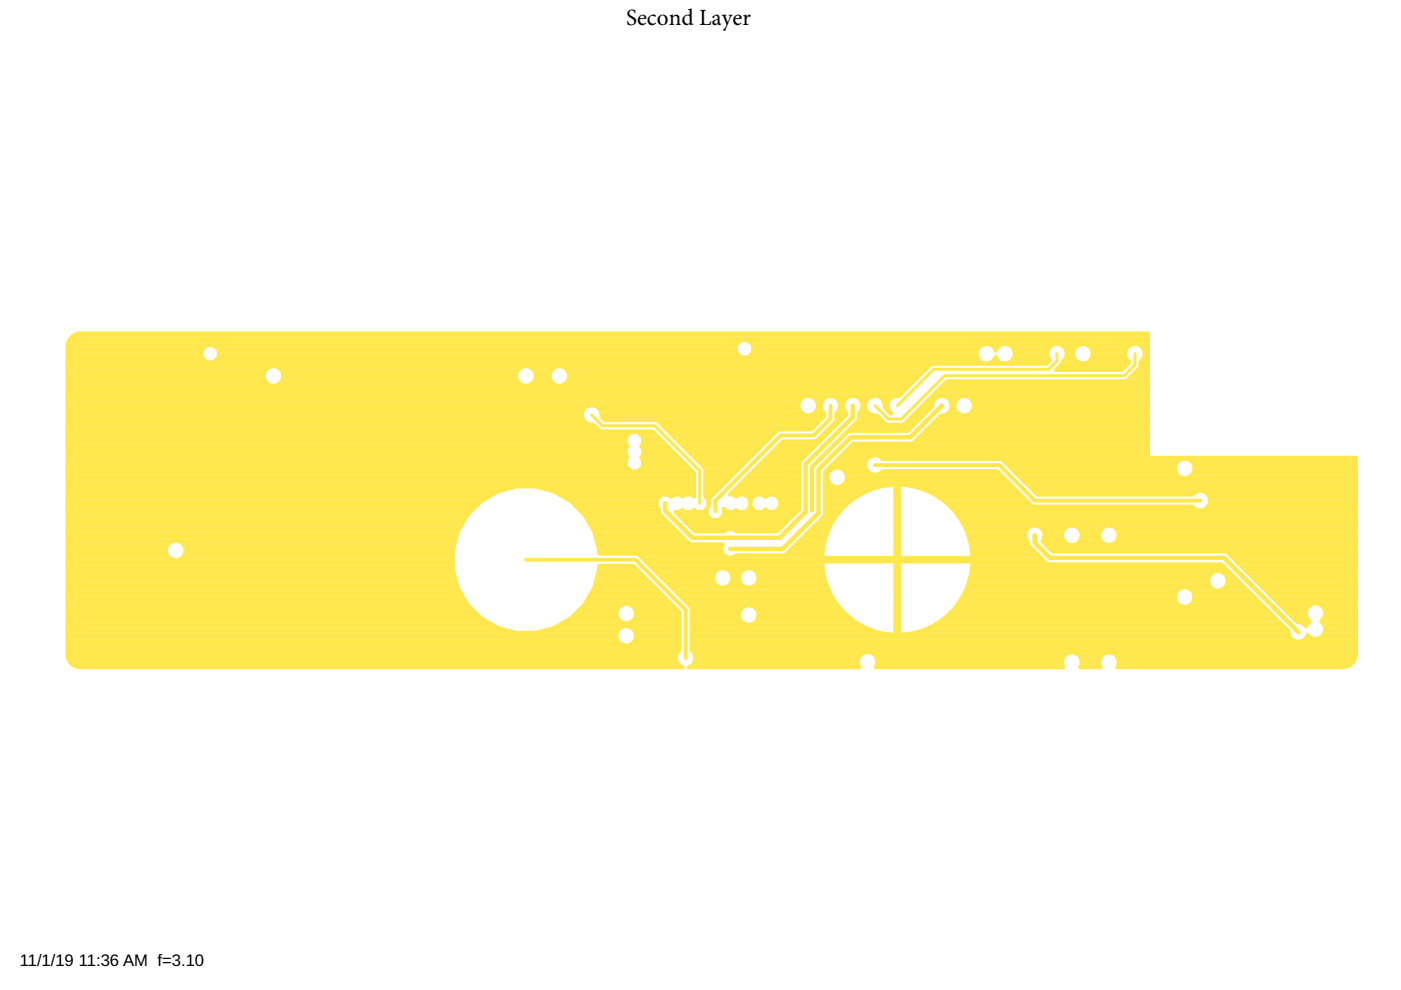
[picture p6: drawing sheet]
<svg xmlns="http://www.w3.org/2000/svg" width="297mm" height="210mm" viewBox="0 0 297 210" stroke-linecap="round" stroke-linejoin="round" font-family="sans-serif">
<defs><g id="words">
<text font-size="4.9" x="132.7" y="5.4">Second Layer</text>
<text font-size="3.5" x="4.2" y="204.7">11/1/19 11:36 AM f=3.10</text>
</g></defs>
<g fill="none" stroke="#ffe74c" stroke-width=".8">
<path d="M14.3 75.5h28.5M14.3 74.8h28.5M14.3 74h28.7M14.3 78.5h42M14.3 77.8h43M14.3 76.3h29M14.3 79.3h41.6M14.3 77h194.4M14.3 73.3h29.5M14.5 72.5h142.3M14.9 71.8h228.5M15.5 71.1l1-.4h.5h226.4v26.3h44.1v41.7a2.76 2.76 0 0 1-2.8 2.8h-47.8a2.07 2.07 0 0 0-1.8-3.2 2.07 2.07 0 0 0-1.7 3.2h-4.4a2.07 2.07 0 0 0-1.7-3.2 2.07 2.07 0 0 0-1.8 3.2h-39.8a2.07 2.07 0 0 0-1.8-3.3 2.07 2.07 0 0 0-1.7 3.3h-36.3a2.04 2.04 0 0 0 1.5-1.6 2.04 2.04 0 0 0-.8-2v-9.1l-11.3-11.4h-8.3a15.6 15.6 0 0 0-23.7-12 15.6 15.6 0 0 0 0 26.6 15.6 15.6 0 0 0 23.7-12.1h7.2l9.9 9.9v8.1a2.05 2.05 0 0 0-.8 2 2.05 2.05 0 0 0 1.5 1.6h-127.8a2.76 2.76 0 0 1-2.7-2.8v-65.3v-.5l.5-1z"/>
<path d="M15.9 71h227.5M45.4 73.3h110.6M45.9 76.3h161.6M46.2 74h109.8M46.4 75.5h110.4M46.4 74.8h109.7M58.7 77.8h52.1M59.7 78.5h50.1M60 79.3h49.5M112.2 77.8h5.7M113.2 78.5h3.7M113.5 79.3h3.1"/>
<path d="M119.3 77.8h77.5M120.3 78.5h75.7M120.6 79.3h74.7M158.9 75.5h48.3M158.9 72.5h84.5M159.6 74.8h47.5M159.7 74h47.6M159.7 73.3h48.3M207.4 73.9a2.06 2.06 0 0 1 2-1 2.06 2.06 0 0 1 1.7 1.5 2.06 2.06 0 0 1 3.2-1.1 2.06 2.06 0 0 1 0 3.4 2.06 2.06 0 0 1-3.2-1.1 2.07 2.07 0 0 1-2.8 1.3 2.07 2.07 0 0 1-.9-3zM209.6 77h3.1M210.3 73.3h1.7M210.7 76.3h.8"/>
<path d="M210.9 74h.4M213.5 77h8.5M214.2 73.3h8.8M214.7 76.3h7.8M214.9 74h7.4M215.1 75.5h7M215.1 74.8h7M224.6 77.8h13.9M225.2 73.3h3.3M225.3 77h3.9M225.7 76.3h2.3M225.9 74h1.9"/>
<path d="M226.1 75.5h1.5M226.1 74.8h1.5M230 77h9.3M230.7 73.3h8.8M231.2 76.3h7.8M231.4 74h7.4M231.6 75.5h7.1M231.6 74.8h7M240.4 79.3h3M241.1 78.5h2.3M241.8 73.3h1.6M241.8 77h1.6"/>
<path d="M241.8 77.8h1.6M242.2 76.3h1.2M242.4 74h1M242.6 75.5h.8M242.7 74.8h.7M14.3 99.7h119.2M14.3 98.9h118.5M14.3 98.2h118.4M14.3 97.4h118.4M14.3 96.7h118.5M14.3 95.2h118.4M14.3 94.4h118.6"/>
<path d="M14.3 95.9h118.4M14.3 93.6h118.4M14.3 92.9h118.4M14.3 92.1h118.9M14.3 91.4h112.9M14.3 90.6h112.1M14.3 89.9h110.4M14.3 89.1h109.4M14.3 88.4h109.1M14.3 87.6h109.1M14.3 86.8h109.4M14.3 86.1h110.4"/>
<path d="M14.3 85.3h155.1M14.3 84.6h155.6M14.3 83.8h176.5M14.3 83.1h177.2M14.3 82.3h178M14.3 81.6h42.8M14.3 80.8h41.9M14.3 80.1h41.6M58.8 81.6h51.9M59.7 80.8h50.1M60 80.1h49.5M112.4 81.6h5.3"/>
<path d="M113.3 80.8h3.5M113.6 80.1h3M119.5 81.6h73.5M120.4 80.8h73.4M120.7 80.1h73.8M126.2 86.1h43.1M126.6 90.8l.7 .6h11l8.9 8.9v5.1l-.5-.5h-1.5l-.5 .4-.4-.4h-1.5l-.5 .5-.5-.5h-1.5l-1.1 1.1v1.5l.5 .4v.9l6.5 6.6h7.1l-.3 .2v1.5l1.1 1.1h1.5l.4-.5h10.5l8.4-8.4v-9.2l6.1-6.1h12.5l6.1-5.9a2.06 2.06 0 0 0 2.2-2.1 2.06 2.06 0 0 0-2.2-2.1 2.06 2.06 0 0 0-1.9 2.3l-5.3 5.2h-12.5l-7.7 7.6-.1 9.3v-9.3l10-10v-1.4a2.07 2.07 0 0 0 .2-3 2.07 2.07 0 0 0-3 0 2.07 2.07 0 0 0 .2 3v.3l-10 10v10.1l-4.8 4.7h-8.7l-.4-.5h-1.5l-.5 .5h-6.3l-4.1-4.2h1.1l.4-.4 .5 .4h1.5l.5-.4 .4 .4h1.5l.7-.7v1.4l1.1 1.1h1.5l1.1-1.1v-1.4l.7 .7h1.4l.5-.4 .4 .4h1.5l1.1-1v-1.5l-1.1-1.1h-1.5l-.4 .4-.5-.4h-.9l11.4-11.3h7l4.2-4.3v-1.7a2.07 2.07 0 0 0 .3-3 2.07 2.07 0 0 0-3 0 2.07 2.07 0 0 0 .2 3v.6l-2.8 2.9h-7l-14.6 14.5v1.5l-.2 .3v-1.4l-.7-.7v-6l-10.2-10.2h-11.1l-.7-.8a2.08 2.08 0 0 0-1.9-2.4 2.08 2.08 0 0 0-2.2 2.2 2.08 2.08 0 0 0 2.4 1.9l.8 .8M127.2 86.8h42.3M127.5 87.6h42.6M127.5 88.4h47.2M132.7 92.6l1.1-1h1.5l1 1v1.5l-.4 .5 .4 .4v1.5l-.4 .4 .4 .5v1.5l-1 1h-1.5l-1.1-1v-1.5l.4-.5-.4-.4v-1.5l.4-.4-.4-.5zM135.5 99.7h11.1"/>
<path d="M135.8 92.1h3.2M136.1 94.4h5.2M136.2 96.7h7.4M136.2 98.9h9.6M136.3 98.2h8.8M136.3 97.4h8M136.3 95.2h5.8M136.3 95.9h6.5M136.3 93.6h4.2M136.3 92.9h3.5M139.4 89.1h34.5M140.1 89.9h33.1"/>
<path d="M140.9 90.6h31.5M141.6 91.4h23.1M142.4 92.1h21.5M143.1 92.9h20.1M143.9 93.6h18.5M144.7 94.4h16.9M145.4 95.2h15.5M146.2 95.9h13.9M146.9 96.7h12.5M147.7 97.4h10.9M148.4 98.2h9.5M149.2 98.9h7.9"/>
<path d="M149.5 99.7h6.9M159.9 99.7h9.6M160.7 98.9h8.8M161.4 98.2h8.1M162.2 97.4h7.7M162.9 96.7h7.8M163.7 95.9h7.8M164.5 95.2h7.7M165.2 94.4h7.8M166 93.6h7.7M172.1 99.7h.1M172.2 98.9h.1"/>
<path d="M172.6 87.6h2.2M172.8 84.6h1.8M173 98.2h.1M173.2 86.8h1M173.3 85.3h.8M173.4 86.1h.6M173.7 97.4h.1M173.7 92.9h.8M174.5 96.7h.1M174.5 92.1h.7M175.2 95.9h.1M175.2 91.4h.8"/>
<path d="M175.3 99.7h.8M176 95.2h.1M176 90.6h.7M176.1 98.9h7.4M176.1 86v2.8l-3.6 3.5h-7l-13.8 13.9v2.2M176.7 94.4h.1M176.7 89.9h.8M176.8 98.2h6.7M177.3 89.1h.9M177.3 88.4h1.7M177.4 87.6h2.1M177.5 93.6h.1"/>
<path d="M177.5 84.6h1.8M177.6 97.4h6.2M177.9 86.8h1M178 85.3h.9M178.1 86.1h.7M178.2 92.9h.1M178.3 96.7h6.6M178.9 99.7h4.9M179 92.1h.1M179.1 95.9h64.3M179.8 91.4h.1M179.8 95.2h63.6"/>
<path d="M180.5 90.6h12.7M180.6 94.4h62.8M181.3 89.9h6.4M182 89.1h5M182.1 88.4h4.1M182.1 87.6h2.1M182.2 84.6h1.9M182.7 86.8h1M182.7 85.3h.9M182.8 86.1h.7M183.8 84.9a2.07 2.07 0 0 1 2.5-.8 2.07 2.07 0 0 1 1.3 2.3l1.2 1.3h.2a2.07 2.07 0 0 1-.7-2.5 2.07 2.07 0 0 1 2.3-1.2l6.9-6.9h24.4l.7-.7a2.07 2.07 0 0 1 .2-3 2.07 2.07 0 0 1 3 .3 2.07 2.07 0 0 1-.5 3v.4l-1.4 1.4h14l1.6-1.6v-.2a2.08 2.08 0 0 1-.4-3.1 2.08 2.08 0 0 1 3.1 0 2.08 2.08 0 0 1-.4 3.1v1.2l-3 2.9h-38l-9.2 9.2h-3.7l-2-1.9a2.08 2.08 0 0 1-2.1-1 2.08 2.08 0 0 1 0-2.2zM183.8 97.5a2.06 2.06 0 0 1 3.4-.2h25.2l7.6 7.6h32.9a2.06 2.06 0 0 1 3-.3 2.06 2.06 0 0 1 0 3.1 2.06 2.06 0 0 1-3-.3h-34l-7.5-7.5h-24.2a2.07 2.07 0 0 1-2.9 .4 2.07 2.07 0 0 1-.5-2.8z"/>
<path d="M185.5 98.6h26.4l7.5 7.6h35.1M186.2 96.7h57.2M187 84.6h1.8M187.5 85.3h.8M187.6 86.1h.6M188 86.8h.4M188.8 87.6h.2M191.7 89.9h2.3M192.5 89.1h2.2M193.3 88.4h2.2M194 93.6h49.4M194 87.6h2.2"/>
<path d="M194.7 92.9h48.7M194.8 86.8h2.2M195.5 92.1h47.9M195.5 86.1h2.2M196.2 91.4h47.2M196.3 85.3h1.5M197 90.6h46.4M197 84.6h1.2M197.7 89.9h45.7M197.8 83.8h45.6M198.5 89.1h44.9M198.6 83.1h44.8"/>
<path d="M199.2 88.4h44.2M199.3 82.3h44.1M200.1 81.6h43.3M201 87.6h2.1M201.1 84.6h1.9M201.5 86.8h1.1M201.6 85.3h.9M201.7 86.1h.7M205.7 87.6h37.7M205.9 84.6h37.5M206.3 86.8h37.1M206.4 85.3h37"/>
<path d="M206.5 86.1h36.9M212.5 97.4h37.9M213.3 98.2h36.1M214 98.9h35.2M214.8 99.7h34.4M238.8 80.8h4.6M239.6 80.1h3.8M251.9 97.4h35.6M252.9 98.2h34.6M253.2 99.7h34.3M253.2 98.9h34.3M14.3 118.6h22.1"/>
<path d="M14.3 117.8h21.2M14.3 119.3h81.7M14.3 117.1h20.9M14.3 100.5h132.9M14.3 116.3h20.9M14.3 115.5h21.2M14.3 114.8h22.3M14.3 110.3h84.2M14.3 109.5h84.6M14.3 108.8h85.2M14.3 108h86M14.3 103.5h94.1"/>
<path d="M14.3 102.7h132.9M14.3 102h132.9M14.3 101.2h132.9M14.3 114h82.4M14.3 113.3h82.6M14.3 112.5h82.9M14.3 111.8h83.3M14.3 111h83.7M14.3 107.3h86.7M14.3 104.2h91.2M14.3 106.5h87.5M14.3 105.7h88.6"/>
<path d="M14.3 105h89.9M38 114.8h58.5M38.1 118.6h57.9M39 115.5h57.3M39 117.8h57M39.3 117.1h56.7M39.3 116.3h56.8M111.5 118.7h23.2l10.7 10.6v10.2M114.7 103.5h32.5M117.5 104.2h29.7M118.8 105h21.4M120.1 105.7h19.4"/>
<path d="M121.3 106.5h17.9M122 107.3h17.2M122.8 108h16.9M123.5 108.8h16.2M124.1 109.5h16.3M124.6 110.3h16.5M125 111h16.9M125.4 111.8h17.2M125.9 112.5h17.5M126.1 113.3h18M126.3 114h18.6M126.5 114.8h19.2"/>
<path d="M126.7 115.5h26.4M126.9 116.3h26.1M127 117.1h26M135.7 117.8h18M136.4 118.6h53.4M137.2 119.3h37.1M141.9 105h.8M143.4 108.8h6.4M144.2 109.5h6M144.3 105h.8M144.9 110.3h22.3M145.7 111h20.7"/>
<path d="M146.4 111.8h19.3M146.7 105h.5M147.2 112.5h6.6M149.5 100.5h6.1M149.5 103.5h3.1M149.5 102.7h3.8M149.5 102h4.6M149.5 101.2h5.4M149.5 104.2h2.3M149.5 105h1.6M149.6 108h.2M149.9 105.7h.5"/>
<path d="M150.2 107.3h.1M150.2 106.5h.2M153.1 109.5h14.8M153.5 108.8h15.2M153.5 108h.1M155.4 104.2h14.1M155.7 105h.7M155.9 112.5h9M156 117.8h18.3M156.1 103.5h13.4M156.9 102.7h12.6M157.6 102h11.9"/>
<path d="M158.1 105h2M158.4 101.2h11.1M158.5 108h1.2M158.8 105.7h.6M159.1 107.3h.1M159.1 106.5h.1M159.2 106l1-1.1h1.5l.6 .6 .5-.6h1.5l1.1 1.1v1.5l-1.1 1h-1.5l-.5-.5-.6 .5h-1.5l-1-1zM159.2 100.5h10.3M161.8 105h.9M162.2 108h.1M164.4 105h5.1M164.8 108h4.6"/>
<path d="M165.1 105.7h4.4M165.4 107.3h4.1M165.4 106.5h4.1M167.1 117.1h7.3M167.9 116.3h6.6M168.7 115.5h5.9M169.4 114.8h5.4M170.2 114h4.8M170.9 113.3h4.4M171.7 112.5h3.9M172.1 100.5h.1M172.1 103.5h.1"/>
<path d="M172.1 101.2h.1M172.1 108h.1M172.1 102.7h.1M172.1 102h.1M172.1 104.2h.1M172.1 107.3h.1M172.1 105h.1M172.1 106.5h.1M172.1 105.7h.1M172.4 111.8h3.5M173.2 111h3.1M173.9 110.3h2.8"/>
<path d="M174.7 109.5h2.5M174.9 100.5h.7M174.9 103.5h10.7M174.9 101.2h.6M174.9 108.8h2.9M174.9 108h3.6M174.9 102.7h1.2M174.9 102h.7M174.9 104.2h8.7M174.9 107.3h4.3M174.9 105h7.3M174.9 106.5h5.1"/>
<path d="M174.9 105.7h6.1M178.9 102.7h35.3M179.4 100.5h5.2M179.4 102h34.1M179.5 106.9a15.8 15.8 0 0 1 10.3-4.1v15.5h.8v-15.5a15.8 15.8 0 0 1 15.5 15.5h-15.5v.8h15.5a15.8 15.8 0 0 1-15.5 15.5v-15.5h-.8v15.5a15.9 15.9 0 0 1-15.5-15.5h15.5v-.8h-15.5a15.8 15.8 0 0 1 5.2-11.4zM179.5 101.2h33.2M186.4 100.5h25.6M189.8 119.3h.8M189.8 117.8h.8M189.8 117.1h.8M189.8 103.5h.8M189.8 116.3h.8"/>
<path d="M189.8 115.5h.8M189.8 114.8h.8M189.8 114h.8M189.8 113.3h.8M189.8 111.8h.8M189.8 111h.8M189.8 110.3h.8M189.8 109.5h.8M189.8 108.8h.8M189.8 108h.8M189.8 104.2h.8M189.8 112.5h.8"/>
<path d="M189.8 107.3h.8M189.8 105h.8M189.8 106.5h.8M189.8 105.7h.8M190.6 118.6h30.4M194.9 103.5h20.1M196.9 104.2h18.8M198.3 105h18.2M199.5 105.7h17.8M200.5 106.5h17.5M201.3 107.3h17.5M202.1 108h51.6"/>
<path d="M202.7 108.8h84.8M203.2 109.5h84.3M203.8 110.3h83.7M204.2 111h83.3M204.6 111.8h13.6M204.9 112.5h12.7M205.2 113.3h12.1M205.5 114h11.9M205.7 114.8h12.1M205.8 115.5h12.2M206 116.3h12.7M206.1 117.1h13.4"/>
<path d="M206.1 119.3h15.7M206.1 117.8h14.1M215.5 100.5h33.9M216.3 101.2h34.1M217 102h70.5M217.7 112.3a2.06 2.06 0 0 1 2.9-.5 2.06 2.06 0 0 1 .4 3l2.2 2.1h36.9l15 15.1h.6l.7 .3 .5 .5 .3-.6 .5-.5a2.08 2.08 0 0 1-.4-3.1 2.08 2.08 0 0 1 3.2 0 2.08 2.08 0 0 1-.4 3.1 2.07 2.07 0 0 1 .3 3.2 2.07 2.07 0 0 1-3.2-.3 2.03 2.03 0 0 1-2.3 1.5 2.03 2.03 0 0 1-1.7-2.2l-14.2-14.3h-36.9l-4.1-4v-.6a1.99 1.99 0 0 1-.3-2.7zM217.8 102.7h69.7M218.5 103.5h69M219.3 104.2h34.5M220.6 111.8h5.5M221 114.8h4.7M221.2 112.5h4.2"/>
<path d="M221.4 114h3.9M221.4 113.3h3.8M221.8 115.5h65.7M222.5 116.3h65M228.4 111.8h5.6M228.8 114.8h4.8M229.1 112.5h4.2M229.2 114h4M229.3 113.3h3.8M236.3 111.8h51.2M236.7 114.8h50.8M236.9 112.5h50.6"/>
<path d="M237.1 114h50.4M237.2 113.3h50.3M252 101.2h35.5M252.9 100.5h34.6M255.2 104.2h32.3M255.3 108h32.2M256.2 105h31.3M256.2 107.3h31.3M256.5 106.5h31M256.5 105.7h31M260.2 117.1h27.3M260.9 117.8h26.6"/>
<path d="M261.7 118.6h25.8M262.5 119.3h25M14.3 136h116.7M14.3 138.2h129.5M14.3 137.5h129.8M14.3 136.7h117.7M14.3 135.2h116.4M14.3 134.4h116.4M14.3 132.2h89.6M14.3 131.4h88.3M14.3 130.7h87.3M14.3 129.9h86.5"/>
<path d="M14.3 129.1h85.8M14.3 128.4h85M14.3 127.6h84.5M14.3 133.7h93.3M14.3 132.9h90.9M14.3 126.9h84M14.3 125.4h83.2M14.3 123.9h82.5M14.3 122.3h82.1M14.3 121.6h81.9M14.3 120.8h81.7M14.3 120.1h81.7"/>
<path d="M14.3 126.1h83.6M14.3 124.6h82.7M14.3 123.1h82.3M14.3 139h129.1M14.5 139.7h128.8M115.4 133.7h15.6M117.9 132.9h14.1M119.1 132.2h25M120.5 131.4h10.7M121.5 130.7h9.3M122.2 129.9h8.5M123 129.1h8"/>
<path d="M123.7 128.4h7.9M124.2 127.6h17.7M124.7 126.9h16.5M125.1 126.1h15.3M125.6 125.4h14.1M126 124.6h12.9M126.2 123.9h12M126.4 123.1h11M126.6 122.3h10M126.8 121.6h9.1M127 120.8h8.1M127 120.1h7.4"/>
<path d="M133.5 136.7h10.6M133.5 132.9h10.6M134 128.4h8.7M134.3 131.4h9.8M134.5 136h9.6M134.5 133.7h9.6M134.6 129.1h8.8M134.7 130.7h9.4M134.8 135.2h9.3M134.8 134.4h9.3M134.8 129.9h9.3M137.9 120.1h36.5"/>
<path d="M138.7 120.8h13.4M139.4 121.6h12M140.2 122.3h11M140.9 123.1h10.4M141.7 123.9h10M142.5 124.6h33M143.2 125.4h32.6M144 126.1h32.2M144.7 126.9h31.9M145.5 127.6h31.6M146.2 128.4h12.1M146.6 136.7h140.9"/>
<path d="M146.6 136h128M146.6 137.5h140.9M146.6 135.2h127M146.6 134.4h41.5M146.6 132.2h11.1M146.6 131.4h10.4M146.6 130.7h10.1M146.6 129.1h10.5M146.6 132.9h36.6M146.6 129.9h10.2M146.6 133.7h38.4M146.9 138.2h140.6"/>
<path d="M147.3 139h35.1M147.4 139.7h34.6M154.4 120.8h3.2M154.8 123.9h2.4M155.1 121.6h1.8M155.2 123.1h1.6M155.3 122.3h1.4M159.2 128.4h18.5M159.8 132.2h22M159.9 120.8h14.6M160.3 123.9h14.9M160.4 129.1h17.9"/>
<path d="M160.5 131.4h20.2M160.6 121.6h14M160.7 123.1h14.3M160.8 129.9h18.2M160.8 130.7h19M160.8 122.3h14M185.5 139h40.3M185.9 139.7h39.4M189.8 128.4h.8M189.8 127.6h.8M189.8 134.4h.8M189.8 132.9h.8"/>
<path d="M189.8 132.2h.8M189.8 131.4h.8M189.8 130.7h.8M189.8 129.9h.8M189.8 129.1h.8M189.8 122.3h.8M189.8 133.7h.8M189.8 126.9h.8M189.8 125.4h.8M189.8 124.6h.8M189.8 123.9h.8M189.8 123.1h.8"/>
<path d="M189.8 121.6h.8M189.8 120.8h.8M189.8 120.1h.8M189.8 126.1h.8M192.4 134.4h80.8M195.5 133.7h77.5M197.3 132.9h75M198.7 132.2h72.8M199.8 131.4h71M200.7 130.7h69.3M201.5 129.9h67.8M202.2 129.1h66.3"/>
<path d="M202.9 128.4h47.3M203.4 127.6h46M203.9 126.9h45.3M204.3 126.1h44.9M204.7 125.4h44.8M205 124.6h45.6M205.3 123.9h51M205.5 123.1h50.7M205.7 122.3h50.6M205.9 121.6h51M206 120.8h54.2M206.1 120.1h53.3"/>
<path d="M228.7 139h5M229.2 139.7h4M236.6 139h50.9M237 139.7h50.3M251.7 124.6h5.1M252.2 128.4h15.5M252.8 125.4h11.9M253 127.6h14M253.2 126.1h12.3M253.2 126.9h13M259.5 121.6h1.4M259.7 124.6h4.3"/>
<path d="M260.1 122.3h1.6M260.1 123.9h3.1M260.3 123.1h2.2M263.2 120.1h24.3M264 120.8h23.5M264.7 121.6h22.8M265.5 122.3h22M266.2 123.1h21.3M267 123.9h20.5M267.8 124.6h19.7M268.5 125.4h19M269.3 126.1h18.2"/>
<path d="M270 126.9h17.5M270.8 127.6h16.7M271.5 128.4h6.1M272.3 129.1h4.8M273.1 129.9h3.8M273.8 130.7h3.2M274.6 131.4h2.8M275.9 136h11.6M276.1 132.2h1.2M277 135.2h.9M279.9 135.2h7.6M280.2 128.4h7.3"/>
<path d="M280.4 131.4h7.1M280.5 132.2h7M280.7 134.4h6.8M280.8 129.1h6.7M280.8 130.7h6.7M280.9 132.9h6.6M280.9 129.9h6.6M280.9 133.7h6.6M14.9 140.5h128.7M16 141.2h128.2M146.6 141.2h35.5M147.2 140.5h34.7"/>
<path d="M185.8 141.2h39.6M186 140.5h39.2M229.1 141.2h4.2M229.3 140.5h3.8M237 141.2h48.8M237.2 140.5h49.6"/>
<circle cx="44.6" cy="75" r="1.96"/>
<circle cx="58" cy="79.7" r="2.07"/>
<circle cx="111.5" cy="79.7" r="2.08"/>
<circle cx="118.6" cy="79.7" r="2.08"/>
<circle cx="157.9" cy="74" r="1.96"/>
<circle cx="229.6" cy="75" r="2.08"/>
<circle cx="171.4" cy="86" r="2.08"/>
<circle cx="204.4" cy="86" r="2.08"/>
<circle cx="251.2" cy="99.3" r="2.08"/>
<circle cx="37.3" cy="116.7" r="2.08"/>
<circle cx="177.5" cy="101.2" r="2.08"/>
<circle cx="227.3" cy="113.5" r="2.08"/>
<circle cx="235.1" cy="113.5" r="2.07"/>
<circle cx="132.8" cy="130.1" r="2.07"/>
<circle cx="132.8" cy="134.8" r="2.07"/>
<circle cx="153.2" cy="122.5" r="2.07"/>
<circle cx="158.8" cy="130.4" r="2.08"/>
<circle cx="158.8" cy="122.5" r="2.08"/>
<circle cx="251.2" cy="126.6" r="2.08"/>
<circle cx="258.2" cy="123.2" r="2.08"/>
</g>
<path d="M224.1 75v1.6l-1.7 1.7h-24.4l-7.8 7.7M240.6 75v2.4l-2.2 2.3h-38.1l-9.2 9.2h-2.7l-2.9-2.9M125.5 88l2.2 2.3h11.1l9.6 9.5v6.9" fill="none" stroke="#ffe74c" stroke-width=".63"/>
<path d="M180.8 86v2.5l-10 9.9v10.1l-5.5 5.5h-18.5l-5.8-5.7v-1.6M199.7 86l-6.7 6.7h-12.6l-6.9 6.8v9.3l-7.6 7.6h-11.1M219.4 113.5v1.6l3.2 3.2h36.9l15.8 15.7" fill="none" stroke="#ffe74c" stroke-width=".95"/>
<use href="#words"/>
</svg>
